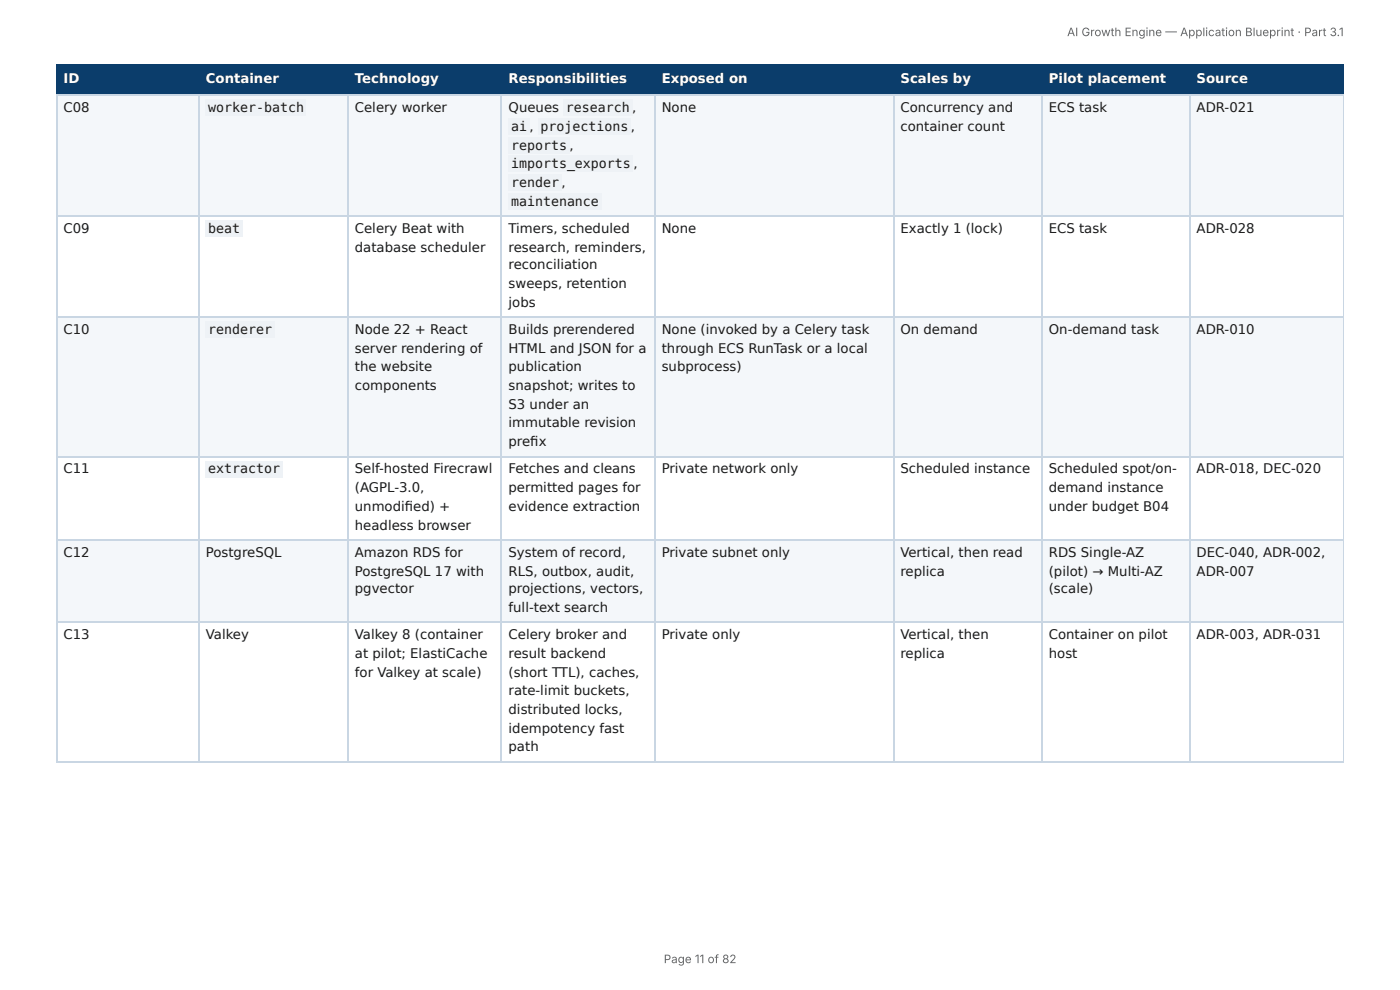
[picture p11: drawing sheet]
<svg xmlns="http://www.w3.org/2000/svg" width="297mm" height="210mm" viewBox="0 0 297 210" stroke-linecap="round" stroke-linejoin="round" font-family="sans-serif">
<defs><g id="words">
<g font-size="2.8" fill="#fff">
<text x="13.5" y="17.7">ID</text>
<text x="43.7" y="17.7">Container</text>
<text x="75.4" y="17.7">Technology</text>
<text x="108" y="17.7">Responsibilities</text>
<text x="140.5" y="17.7">Exposed on</text>
<text x="191.2" y="17.7">Scales by</text>
<text x="222.8" y="17.7">Pilot placement</text>
<text x="254.2" y="17.7">Source</text>
</g>
<g font-size="2.8" fill="#1a1a1a">
<text x="13.5" y="23.8">C08</text>
<text x="44.2" y="23.8">worker-batch</text>
<text x="75.4" y="23.8">Celery worker</text>
<text x="108" y="23.8">Queues</text>
<text x="120.2" y="23.8">research ,</text>
<text x="140.5" y="23.8">None</text>
<text x="191.2" y="23.8">Concurrency and</text>
<text x="222.8" y="23.8">ECS task</text>
<text x="254.2" y="23.8">ADR-021</text>
<text x="108.5" y="27.8">ai</text>
<text x="112.5" y="27.8">,</text>
<text x="114.8" y="27.8">projections</text>
<text x="134" y="27.8">,</text>
<text x="191.2" y="27.8">container count</text>
<text x="108.5" y="31.8">reports</text>
<text x="108.5" y="35.7">imports_exports</text>
<text x="121" y="31.8">,</text>
<text x="134.5" y="35.7">,</text>
<text x="108.5" y="39.7">render ,</text>
<text x="108.5" y="43.7">maintenance</text>
<text x="13.5" y="49.5">C09</text>
<text x="44.2" y="49.5">beat</text>
<text x="75.4" y="49.5">Celery Beat with</text>
<text x="75.4" y="53.4">database scheduler</text>
<text x="108" y="49.5">Timers, scheduled</text>
<text x="108" y="53.4">research, reminders,</text>
<text x="140.5" y="49.5">None</text>
<text x="191.2" y="49.5">Exactly 1 (lock)</text>
<text x="222.8" y="49.5">ECS task</text>
<text x="254.2" y="49.5">ADR-028</text>
<text x="108" y="57.2">reconciliation</text>
<text x="108" y="61.1">sweeps, retention</text>
<text x="108" y="65.1">jobs</text>
<text x="13.5" y="70.9">C10</text>
<text x="44.2" y="70.9">renderer</text>
<text x="75.4" y="70.9">Node 22 + React</text>
<text x="108" y="70.9">Builds prerendered</text>
<text x="140.5" y="70.9">None (invoked by a Celery task</text>
<text x="191.2" y="70.9">On demand</text>
<text x="222.8" y="70.9">On-demand task</text>
<text x="254.2" y="70.9">ADR-010</text>
<text x="75.4" y="74.9">server rendering of</text>
<text x="108" y="74.9">HTML and JSON for a</text>
<text x="140.5" y="74.9">through ECS RunTask or a local</text>
<text x="75.4" y="78.8">the website</text>
<text x="75.4" y="82.8">components</text>
<text x="108" y="78.8">publication</text>
<text x="108" y="82.8">snapshot; writes to</text>
<text x="140.5" y="78.8">subprocess)</text>
<text x="108" y="86.8">S3 under an</text>
<text x="108" y="90.8">immutable revision</text>
<text x="108" y="94.7">prefi x</text>
<text x="13.5" y="100.5">C11</text>
<text x="44.2" y="100.5">extractor</text>
<text x="75.4" y="100.5">Self-hosted Firecrawl</text>
<text x="108" y="100.5">Fetches and cleans</text>
<text x="140.5" y="100.5">Private network only</text>
<text x="191.2" y="100.5">Scheduled instance</text>
<text x="222.8" y="100.5">Scheduled spot/on-</text>
<text x="254.2" y="100.5">ADR-018, DEC-020</text>
<text x="75.4" y="104.5">(AGPL-3.0,</text>
<text x="108" y="104.5">permitted pages for</text>
<text x="222.8" y="104.5">demand instance</text>
<text x="75.4" y="108.5">unmodifi ed) +</text>
<text x="75.4" y="112.4">headless browser</text>
<text x="108" y="108.5">evidence extraction</text>
<text x="222.8" y="108.5">under budget B04</text>
<text x="13.5" y="118.3">C12</text>
<text x="43.7" y="118.3">PostgreSQL</text>
<text x="75.4" y="118.3">Amazon RDS for</text>
<text x="108" y="118.3">System of record,</text>
<text x="140.5" y="118.3">Private subnet only</text>
<text x="191.2" y="118.3">Vertical, then read</text>
<text x="222.8" y="118.3">RDS Single-AZ</text>
<text x="254.2" y="118.3">DEC-040, ADR-002,</text>
<text x="75.4" y="122.2">PostgreSQL 17 with</text>
<text x="75.4" y="125.9">pgvector</text>
<text x="108" y="122.2">RLS, outbox, audit,</text>
<text x="108" y="125.9">projections, vectors,</text>
<text x="191.2" y="122.2">replica</text>
<text x="222.8" y="122.2">(pilot) → Multi-AZ</text>
<text x="222.8" y="125.9">(scale)</text>
<text x="254.2" y="122.2">ADR-007</text>
<text x="108" y="129.9">full-text search</text>
<text x="13.5" y="135.7">C13</text>
<text x="43.7" y="135.7">Valkey</text>
<text x="75.4" y="135.7">Valkey 8 (container</text>
<text x="108" y="135.7">Celery broker and</text>
<text x="140.5" y="135.7">Private only</text>
<text x="191.2" y="135.7">Vertical, then</text>
<text x="222.8" y="135.7">Container on pilot</text>
<text x="254.2" y="135.7">ADR-003, ADR-031</text>
<text x="75.4" y="139.7">at pilot; ElastiCache</text>
<text x="75.4" y="143.7">for Valkey at scale)</text>
<text x="108" y="139.7">result backend</text>
<text x="108" y="143.7">(short TTL), caches,</text>
<text x="191.2" y="139.7">replica</text>
<text x="222.8" y="139.7">host</text>
<text x="108" y="147.6">rate-limit buckets,</text>
<text x="108" y="151.6">distributed locks,</text>
<text x="108" y="155.6">idempotency fast</text>
<text x="108" y="159.5">path</text>
</g>
<g font-size="2.5" fill="#666">
<text x="226.6" y="7.7">AI Growth Engine — Application Blueprint · Part 3.1</text>
<text x="141" y="204.5">Page 11 of 82</text>
</g>
</g></defs>
<g fill="#0b3d6b">
<path d="M12.2 14h30.1v6.1h-30.1z"/>
<path d="M42.3 14h31.5v6.1h-31.5z"/>
<path d="M73.8 14h32.8v6.1h-32.8z"/>
<path d="M106.6 14h32.6v6.1h-32.6z"/>
<path d="M139.2 14h50.5v6.1h-50.5z"/>
<path d="M189.7 14h31.5v6.1h-31.5z"/>
<path d="M221.2 14h31.5v6.1h-31.5z"/>
<path d="M252.7 14h32.7v6.1h-32.7z"/>
</g>
<g fill="#f4f7fa">
<path d="M12.2 20.1h30.1v25.7h-30.1z"/>
<path d="M42.3 20.1h31.5v25.7h-31.5z"/>
<path d="M73.8 20.1h32.8v25.7h-32.8z"/>
<path d="M106.6 20.1h32.6v25.7h-32.6z"/>
<path d="M139.2 20.1h50.5v25.7h-50.5z"/>
<path d="M189.7 20.1h31.5v25.7h-31.5z"/>
<path d="M221.2 20.1h31.5v25.7h-31.5z"/>
<path d="M252.7 20.1h32.7v25.7h-32.7z"/>
<path d="M12.2 67.5h30.1v29.3h-30.1z"/>
<path d="M42.3 67.5h31.5v29.3h-31.5z"/>
<path d="M73.8 67.5h32.8v29.3h-32.8z"/>
<path d="M106.6 67.5h32.6v29.3h-32.6z"/>
<path d="M139.2 67.5h50.5v29.3h-50.5z"/>
<path d="M189.7 67.5h31.5v29.3h-31.5z"/>
<path d="M221.2 67.5h31.5v29.3h-31.5z"/>
<path d="M252.7 67.5h32.7v29.3h-32.7z"/>
<path d="M12.2 114.6h30.1v17.7h-30.1z"/>
<path d="M42.3 114.6h31.5v17.7h-31.5z"/>
<path d="M73.8 114.6h32.8v17.7h-32.8z"/>
<path d="M106.6 114.6h32.6v17.7h-32.6z"/>
<path d="M139.2 114.6h50.5v17.7h-50.5z"/>
<path d="M189.7 114.6h31.5v17.7h-31.5z"/>
<path d="M221.2 114.6h31.5v17.7h-31.5z"/>
<path d="M252.7 114.6h32.7v17.7h-32.7z"/>
</g>
<path d="M11.9 13.9h273.5M12 13.8v6.6M42.2 13.8v6.6M74 13.8v6.6M106.5 13.8v6.6M139 13.8v6.6M189.8 13.8v6.6M221.3 13.8v6.6M252.8 13.8v6.6M11.9 20.2h273.5" fill="none" stroke="#0b3d6b" stroke-width=".26"/>
<path d="M285.3 13.8v6.6" fill="none" stroke="#0b3d6b" stroke-width=".21"/>
<g fill="none" stroke="#c9d6e3" stroke-width=".26">
<path d="M11.9 20.2h273.5M12 20.4v141.3M42.2 20.4v141.3M74 20.4v141.3M106.5 20.4v141.3M139 20.4v141.3M189.8 20.4v141.3M221.3 20.4v141.3M252.8 20.4v141.3M11.9 45.9h273.5M11.9 67.3h273.5M11.9 97h273.5"/>
<path d="M11.9 114.7h273.5M11.9 132.2h273.5M11.9 161.8h273.5"/>
</g>
<path d="M285.3 20.4v141.3" fill="none" stroke="#c9d6e3" stroke-width=".21"/>
<g fill="#eef2f6">
<path d="M43.7 21.2h21.4v3.4h-21.4z"/>
<path d="M119.6 21.2h14.8v3.4h-14.8z"/>
<path d="M107.9 25.1h4.5v3.5h-4.5z"/>
<path d="M114.3 25.1h19.6v3.5h-19.6z"/>
<path d="M107.9 29.1h13v3.4h-13z"/>
<path d="M107.9 33.1h26.5v3.4h-26.5z"/>
<path d="M107.9 37h11.4v3.5h-11.4z"/>
<path d="M107.9 41h19.9v3.5h-19.9z"/>
<path d="M43.7 46.8h7.9v3.5h-7.9z"/>
<path d="M43.7 68.3h14.8v3.4h-14.8z"/>
<path d="M43.7 97.9h16.4v3.4h-16.4z"/>
</g>
<use href="#words"/>
</svg>
